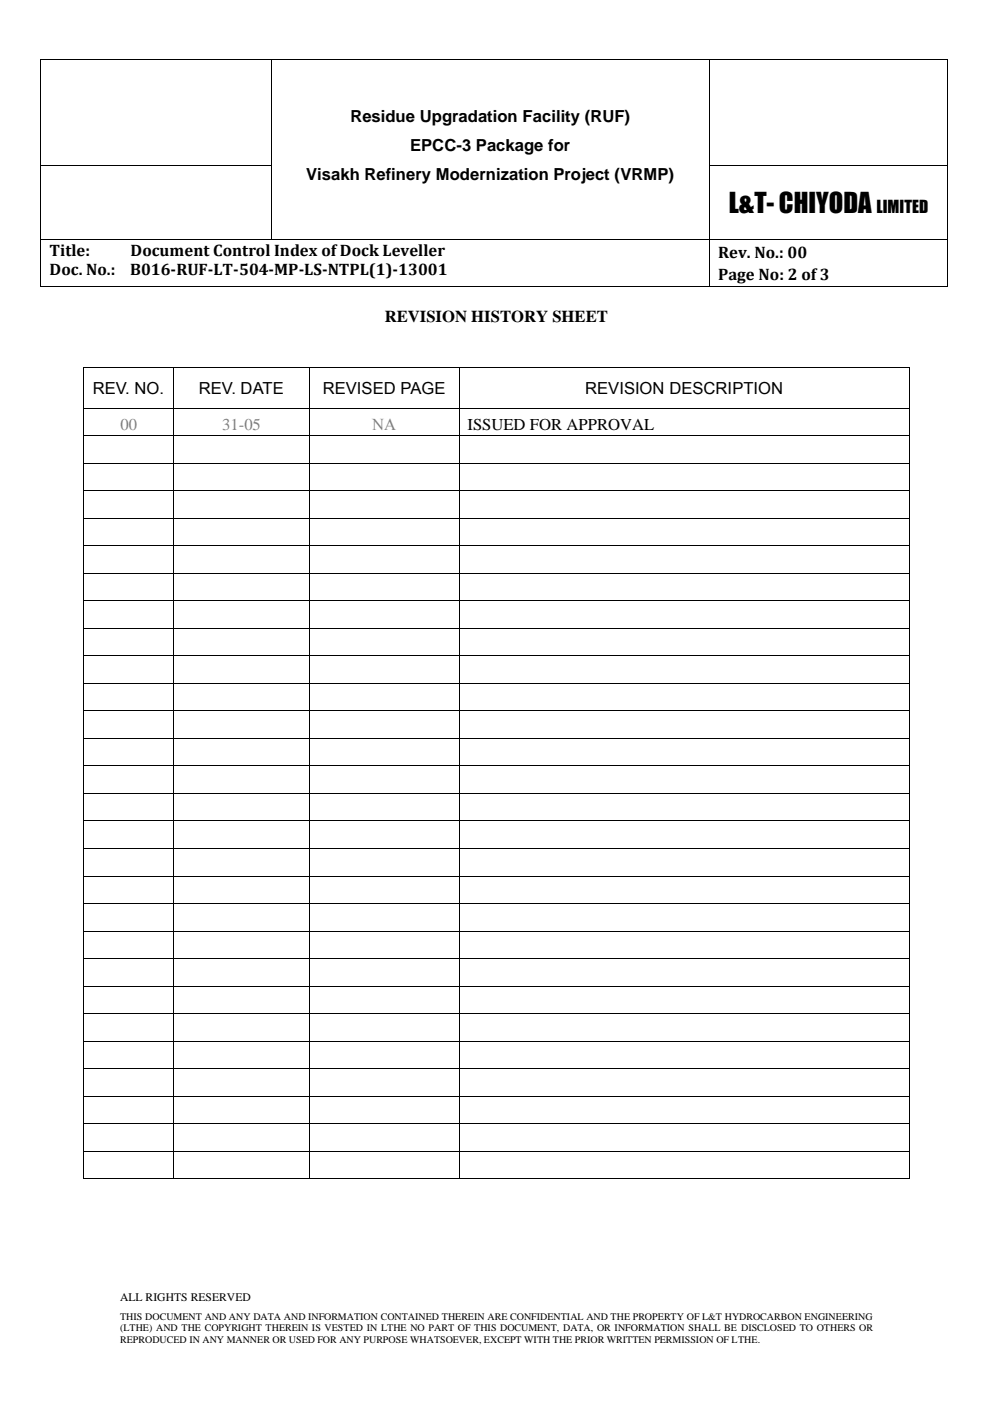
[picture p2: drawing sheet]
<svg xmlns="http://www.w3.org/2000/svg" width="210mm" height="297mm" viewBox="0 0 210 297" stroke-linecap="round" stroke-linejoin="round" font-family="sans-serif">
<defs><g id="words">
<text font-size="5.6" x="154.1" y="45.1">L&amp;T- CHIYODA</text>
<g font-size="3.5">
<text x="74.1" y="25.8">Residue Upgradation Facility (RUF)</text>
<text x="86.8" y="31.9">EPCC-3 Package for</text>
<text x="64.8" y="38">Visakh Refinery Modernization Project (VRMP)</text>
<text x="185.4" y="45.1">LIMITED</text>
<text x="10.5" y="54.1">Title:</text>
<text x="10.5" y="58.3">Doc. No.:</text>
<text x="27.5" y="58.3">B016-RUF-LT-504-MP-LS-NTPL(1)-13001</text>
<text x="27.6" y="54.1">Document Control Index of Dock Leveller</text>
<text x="151.9" y="54.7">Rev. No.: 00</text>
<text x="151.9" y="59.3">Page No: 2 of3</text>
<text x="81.4" y="68.2">REVISION HISTORY SHEET</text>
<text x="19.6" y="83.3">REV. NO.</text>
<text x="42" y="83.3">REV. DATE</text>
<text x="68.2" y="83.3">REVISED PAGE</text>
<text x="123.8" y="83.3">REVISION DESCRIPTION</text>
<text x="98.9" y="90.9">ISSUED FOR APPROVAL</text>
</g>
<g font-size="3.5" fill="#7f7f7f">
<text x="25.5" y="90.9">00</text>
<text x="47" y="90.9">31-05</text>
<text x="78.7" y="90.9">NA</text>
</g>
<text font-size="2.5" x="25.4" y="275.3">ALL RIGHTS RESERVED</text>
<g font-size="2.1">
<text x="25.4" y="279.2">THIS DOCUMENT AND ANY DATA AND INFORMATION CONTAINED THEREIN ARE CONFIDENTIAL AND THE PROPERTY OF L&amp;T HYDROCARBON ENGINEERING</text>
<text x="25.4" y="281.6">(LTHE) AND THE COPYRIGHT THEREIN IS VESTED IN LTHE NO PART OF THIS DOCUMENT, DATA, OR INFORMATION SHALL BE DISCLOSED TO OTHERS OR</text>
<text x="25.4" y="284">REPRODUCED IN ANY MANNER OR USED FOR ANY PURPOSE WHATSOEVER, EXCEPT WITH THE PRIOR WRITTEN PERMISSION OF LTHE.</text>
</g>
</g></defs>
<g fill="#000">
<path d="M8.5 12.5h.2v.2h-.2z" fill-rule="evenodd"/>
<path d="M8.5 12.5h.2v.2h-.2z" fill-rule="evenodd"/>
<path d="M57.4 12.5h.1v.2h-.1z" fill-rule="evenodd"/>
<path d="M149.9 12.5h.2v.2h-.2z" fill-rule="evenodd"/>
<path d="M200.4 12.5h.2v.2h-.2z" fill-rule="evenodd"/>
<path d="M200.4 12.5h.2v.2h-.2z" fill-rule="evenodd"/>
<path d="M8.5 35h.2v.2h-.2z" fill-rule="evenodd"/>
<path d="M57.4 35h.1v.2h-.1z" fill-rule="evenodd"/>
<path d="M149.9 35h.2v.2h-.2z" fill-rule="evenodd"/>
<path d="M200.4 35h.2v.2h-.2z" fill-rule="evenodd"/>
<path d="M8.5 50.6h.2v.2h-.2z" fill-rule="evenodd"/>
<path d="M57.4 50.6h.1v.2h-.1z" fill-rule="evenodd"/>
<path d="M149.9 50.6h.2v.2h-.2z" fill-rule="evenodd"/>
<path d="M200.4 50.6h.2v.2h-.2z" fill-rule="evenodd"/>
<path d="M8.5 60.6h.2v.2h-.2z" fill-rule="evenodd"/>
<path d="M8.5 60.6h.2v.2h-.2z" fill-rule="evenodd"/>
<path d="M17.6 77.7h.1v.2h-.1z" fill-rule="evenodd"/>
<path d="M17.6 77.7h.1v.2h-.1z" fill-rule="evenodd"/>
<path d="M36.7 77.7h.1v.2h-.1z" fill-rule="evenodd"/>
<path d="M65.3 77.7h.2v.2h-.2z" fill-rule="evenodd"/>
<path d="M97 77.7h.2v.2h-.2z" fill-rule="evenodd"/>
<path d="M149.9 60.6h.2v.2h-.2z" fill-rule="evenodd"/>
<path d="M192.3 77.7h.2v.2h-.2z" fill-rule="evenodd"/>
<path d="M192.3 77.7h.2v.2h-.2z" fill-rule="evenodd"/>
<path d="M200.4 60.6h.2v.2h-.2z" fill-rule="evenodd"/>
<path d="M200.4 60.6h.2v.2h-.2z" fill-rule="evenodd"/>
<path d="M17.6 86.2h.1v.2h-.1z" fill-rule="evenodd"/>
<path d="M17.6 92.1h.1v.2h-.1z" fill-rule="evenodd"/>
<path d="M17.6 97.9h.1v.2h-.1z" fill-rule="evenodd"/>
<path d="M36.7 86.2h.1v.2h-.1z" fill-rule="evenodd"/>
<path d="M36.7 92.1h.1v.2h-.1z" fill-rule="evenodd"/>
<path d="M36.7 97.9h.1v.2h-.1z" fill-rule="evenodd"/>
<path d="M65.3 86.2h.2v.2h-.2z" fill-rule="evenodd"/>
<path d="M65.3 92.1h.2v.2h-.2z" fill-rule="evenodd"/>
<path d="M65.3 97.9h.2v.2h-.2z" fill-rule="evenodd"/>
<path d="M97 86.2h.2v.2h-.2z" fill-rule="evenodd"/>
<path d="M97 92.1h.2v.2h-.2z" fill-rule="evenodd"/>
<path d="M97 97.9h.2v.2h-.2z" fill-rule="evenodd"/>
<path d="M192.3 86.2h.2v.2h-.2z" fill-rule="evenodd"/>
<path d="M192.3 92.1h.2v.2h-.2z" fill-rule="evenodd"/>
<path d="M192.3 97.9h.2v.2h-.2z" fill-rule="evenodd"/>
<path d="M17.6 103.7h.1v.2h-.1z" fill-rule="evenodd"/>
<path d="M17.6 109.5h.1v.2h-.1z" fill-rule="evenodd"/>
<path d="M17.6 115.4h.1v.1h-.1z" fill-rule="evenodd"/>
<path d="M36.7 103.7h.1v.2h-.1z" fill-rule="evenodd"/>
<path d="M36.7 109.5h.1v.2h-.1z" fill-rule="evenodd"/>
<path d="M36.7 115.4h.1v.1h-.1z" fill-rule="evenodd"/>
<path d="M65.3 103.7h.2v.2h-.2z" fill-rule="evenodd"/>
<path d="M65.3 109.5h.2v.2h-.2z" fill-rule="evenodd"/>
<path d="M65.3 115.4h.2v.1h-.2z" fill-rule="evenodd"/>
<path d="M97 103.7h.2v.2h-.2z" fill-rule="evenodd"/>
<path d="M97 109.5h.2v.2h-.2z" fill-rule="evenodd"/>
<path d="M97 115.4h.2v.1h-.2z" fill-rule="evenodd"/>
<path d="M192.3 103.7h.2v.2h-.2z" fill-rule="evenodd"/>
<path d="M192.3 109.5h.2v.2h-.2z" fill-rule="evenodd"/>
<path d="M192.3 115.4h.2v.1h-.2z" fill-rule="evenodd"/>
<path d="M17.6 121.2h.1v.1h-.1z" fill-rule="evenodd"/>
<path d="M17.6 127h.1v.2h-.1z" fill-rule="evenodd"/>
<path d="M17.6 132.8h.1v.2h-.1z" fill-rule="evenodd"/>
<path d="M17.6 138.7h.1v.1h-.1z" fill-rule="evenodd"/>
<path d="M36.7 121.2h.1v.1h-.1z" fill-rule="evenodd"/>
<path d="M36.7 127h.1v.2h-.1z" fill-rule="evenodd"/>
<path d="M36.7 132.8h.1v.2h-.1z" fill-rule="evenodd"/>
<path d="M36.7 138.7h.1v.1h-.1z" fill-rule="evenodd"/>
<path d="M65.3 121.2h.2v.1h-.2z" fill-rule="evenodd"/>
<path d="M65.3 127h.2v.2h-.2z" fill-rule="evenodd"/>
<path d="M65.3 132.8h.2v.2h-.2z" fill-rule="evenodd"/>
<path d="M65.3 138.7h.2v.1h-.2z" fill-rule="evenodd"/>
<path d="M97 121.2h.2v.1h-.2z" fill-rule="evenodd"/>
<path d="M97 127h.2v.2h-.2z" fill-rule="evenodd"/>
<path d="M97 132.8h.2v.2h-.2z" fill-rule="evenodd"/>
<path d="M97 138.7h.2v.1h-.2z" fill-rule="evenodd"/>
<path d="M192.3 121.2h.2v.1h-.2z" fill-rule="evenodd"/>
<path d="M192.3 127h.2v.2h-.2z" fill-rule="evenodd"/>
<path d="M192.3 132.8h.2v.2h-.2z" fill-rule="evenodd"/>
<path d="M192.3 138.7h.2v.1h-.2z" fill-rule="evenodd"/>
<path d="M17.6 144.5h.1v.1h-.1z" fill-rule="evenodd"/>
<path d="M17.6 150.3h.1v.2h-.1z" fill-rule="evenodd"/>
<path d="M17.6 156.1h.1v.2h-.1z" fill-rule="evenodd"/>
<path d="M36.7 144.5h.1v.1h-.1z" fill-rule="evenodd"/>
<path d="M36.7 150.3h.1v.2h-.1z" fill-rule="evenodd"/>
<path d="M36.7 156.1h.1v.2h-.1z" fill-rule="evenodd"/>
<path d="M65.3 144.5h.2v.1h-.2z" fill-rule="evenodd"/>
<path d="M65.3 150.3h.2v.2h-.2z" fill-rule="evenodd"/>
<path d="M65.3 156.1h.2v.2h-.2z" fill-rule="evenodd"/>
<path d="M97 144.5h.2v.1h-.2z" fill-rule="evenodd"/>
<path d="M97 150.3h.2v.2h-.2z" fill-rule="evenodd"/>
<path d="M97 156.1h.2v.2h-.2z" fill-rule="evenodd"/>
<path d="M192.3 144.5h.2v.1h-.2z" fill-rule="evenodd"/>
<path d="M192.3 150.3h.2v.2h-.2z" fill-rule="evenodd"/>
<path d="M192.3 156.1h.2v.2h-.2z" fill-rule="evenodd"/>
<path d="M17.6 161.9h.1v.2h-.1z" fill-rule="evenodd"/>
<path d="M17.6 167.7h.1v.2h-.1z" fill-rule="evenodd"/>
<path d="M17.6 173.6h.1v.2h-.1z" fill-rule="evenodd"/>
<path d="M17.6 179.4h.1v.2h-.1z" fill-rule="evenodd"/>
<path d="M36.7 161.9h.1v.2h-.1z" fill-rule="evenodd"/>
<path d="M36.7 167.7h.1v.2h-.1z" fill-rule="evenodd"/>
<path d="M36.7 173.6h.1v.2h-.1z" fill-rule="evenodd"/>
<path d="M36.7 179.4h.1v.2h-.1z" fill-rule="evenodd"/>
<path d="M65.3 161.9h.2v.2h-.2z" fill-rule="evenodd"/>
<path d="M65.3 167.7h.2v.2h-.2z" fill-rule="evenodd"/>
<path d="M65.3 173.6h.2v.2h-.2z" fill-rule="evenodd"/>
<path d="M65.3 179.4h.2v.2h-.2z" fill-rule="evenodd"/>
<path d="M97 161.9h.2v.2h-.2z" fill-rule="evenodd"/>
<path d="M97 167.7h.2v.2h-.2z" fill-rule="evenodd"/>
<path d="M97 173.6h.2v.2h-.2z" fill-rule="evenodd"/>
<path d="M97 179.4h.2v.2h-.2z" fill-rule="evenodd"/>
<path d="M192.3 161.9h.2v.2h-.2z" fill-rule="evenodd"/>
<path d="M192.3 167.7h.2v.2h-.2z" fill-rule="evenodd"/>
<path d="M192.3 173.6h.2v.2h-.2z" fill-rule="evenodd"/>
<path d="M192.3 179.4h.2v.2h-.2z" fill-rule="evenodd"/>
<path d="M17.6 185.2h.1v.2h-.1z" fill-rule="evenodd"/>
<path d="M17.6 191h.1v.2h-.1z" fill-rule="evenodd"/>
<path d="M17.6 196.9h.1v.1h-.1z" fill-rule="evenodd"/>
<path d="M36.7 185.2h.1v.2h-.1z" fill-rule="evenodd"/>
<path d="M36.7 191h.1v.2h-.1z" fill-rule="evenodd"/>
<path d="M36.7 196.9h.1v.1h-.1z" fill-rule="evenodd"/>
<path d="M65.3 185.2h.2v.2h-.2z" fill-rule="evenodd"/>
<path d="M65.3 191h.2v.2h-.2z" fill-rule="evenodd"/>
<path d="M65.3 196.9h.2v.1h-.2z" fill-rule="evenodd"/>
<path d="M97 185.2h.2v.2h-.2z" fill-rule="evenodd"/>
<path d="M97 191h.2v.2h-.2z" fill-rule="evenodd"/>
<path d="M97 196.9h.2v.1h-.2z" fill-rule="evenodd"/>
<path d="M192.3 185.2h.2v.2h-.2z" fill-rule="evenodd"/>
<path d="M192.3 191h.2v.2h-.2z" fill-rule="evenodd"/>
<path d="M192.3 196.9h.2v.1h-.2z" fill-rule="evenodd"/>
<path d="M17.6 202.7h.1v.1h-.1z" fill-rule="evenodd"/>
<path d="M17.6 208.5h.1v.2h-.1z" fill-rule="evenodd"/>
<path d="M17.6 214.3h.1v.2h-.1z" fill-rule="evenodd"/>
<path d="M36.7 202.7h.1v.1h-.1z" fill-rule="evenodd"/>
<path d="M36.7 208.5h.1v.2h-.1z" fill-rule="evenodd"/>
<path d="M36.7 214.3h.1v.2h-.1z" fill-rule="evenodd"/>
<path d="M65.3 202.7h.2v.1h-.2z" fill-rule="evenodd"/>
<path d="M65.3 208.5h.2v.2h-.2z" fill-rule="evenodd"/>
<path d="M65.3 214.3h.2v.2h-.2z" fill-rule="evenodd"/>
<path d="M97 202.7h.2v.1h-.2z" fill-rule="evenodd"/>
<path d="M97 208.5h.2v.2h-.2z" fill-rule="evenodd"/>
<path d="M97 214.3h.2v.2h-.2z" fill-rule="evenodd"/>
<path d="M192.3 202.7h.2v.1h-.2z" fill-rule="evenodd"/>
<path d="M192.3 208.5h.2v.2h-.2z" fill-rule="evenodd"/>
<path d="M192.3 214.3h.2v.2h-.2z" fill-rule="evenodd"/>
<path d="M17.6 220.2h.1v.1h-.1z" fill-rule="evenodd"/>
<path d="M17.6 226h.1v.1h-.1z" fill-rule="evenodd"/>
<path d="M17.6 231.8h.1v.2h-.1z" fill-rule="evenodd"/>
<path d="M17.6 237.6h.1v.2h-.1z" fill-rule="evenodd"/>
<path d="M36.7 220.2h.1v.1h-.1z" fill-rule="evenodd"/>
<path d="M36.7 226h.1v.1h-.1z" fill-rule="evenodd"/>
<path d="M36.7 231.8h.1v.2h-.1z" fill-rule="evenodd"/>
<path d="M36.7 237.6h.1v.2h-.1z" fill-rule="evenodd"/>
<path d="M65.3 220.2h.2v.1h-.2z" fill-rule="evenodd"/>
<path d="M65.3 226h.2v.1h-.2z" fill-rule="evenodd"/>
<path d="M65.3 231.8h.2v.2h-.2z" fill-rule="evenodd"/>
<path d="M65.3 237.6h.2v.2h-.2z" fill-rule="evenodd"/>
<path d="M97 220.2h.2v.1h-.2z" fill-rule="evenodd"/>
<path d="M97 226h.2v.1h-.2z" fill-rule="evenodd"/>
<path d="M97 231.8h.2v.2h-.2z" fill-rule="evenodd"/>
<path d="M97 237.6h.2v.2h-.2z" fill-rule="evenodd"/>
<path d="M192.3 220.2h.2v.1h-.2z" fill-rule="evenodd"/>
<path d="M192.3 226h.2v.1h-.2z" fill-rule="evenodd"/>
<path d="M192.3 231.8h.2v.2h-.2z" fill-rule="evenodd"/>
<path d="M192.3 237.6h.2v.2h-.2z" fill-rule="evenodd"/>
<path d="M17.6 243.5h.1v.1h-.1z" fill-rule="evenodd"/>
<path d="M17.6 249.3h.1v.1h-.1z" fill-rule="evenodd"/>
<path d="M17.6 249.3h.1v.1h-.1z" fill-rule="evenodd"/>
<path d="M36.7 243.5h.1v.1h-.1z" fill-rule="evenodd"/>
<path d="M36.7 249.3h.1v.1h-.1z" fill-rule="evenodd"/>
<path d="M65.3 243.5h.2v.1h-.2z" fill-rule="evenodd"/>
<path d="M65.3 249.3h.2v.1h-.2z" fill-rule="evenodd"/>
<path d="M97 243.5h.2v.1h-.2z" fill-rule="evenodd"/>
<path d="M97 249.3h.2v.1h-.2z" fill-rule="evenodd"/>
<path d="M192.3 243.5h.2v.1h-.2z" fill-rule="evenodd"/>
<path d="M192.3 249.3h.2v.1h-.2z" fill-rule="evenodd"/>
<path d="M192.3 249.3h.2v.1h-.2z" fill-rule="evenodd"/>
</g>
<g fill="none" stroke="#000" stroke-width=".21">
<path d="M8.6 12.7v22.3M8.7 12.6h48.7M57.5 12.7v22.3M57.5 12.6h92.4M150 12.7v22.3M150.1 12.6h50.3M200.5 12.7v22.3M8.6 35.2v15.4M8.7 35.1h48.7M57.5 35.2v15.4M150 35.2v15.4M150.1 35.1h50.3"/>
<path d="M200.5 35.2v15.4M8.6 50.8v9.8M8.7 50.7h48.7M57.5 50.7h92.4M150 50.8v9.8M150.1 50.7h50.3M200.5 50.8v9.8M8.7 60.7h141.2M17.7 77.9v8.3M17.7 77.8h19M36.8 77.9v8.3M36.8 77.8h28.5"/>
<path d="M65.4 77.9v8.3M65.5 77.8h31.5M97.1 77.9v8.3M97.2 77.8h95.1M150.1 60.7h50.3M192.4 77.9v8.3M17.7 86.4v5.7M17.7 92.3v5.6M17.7 98.1v5.6M17.7 86.3h19M17.7 92.2h19M17.7 98h19"/>
<path d="M36.8 86.4v5.7M36.8 92.3v5.6M36.8 98.1v5.6M36.8 86.3h28.5M36.8 92.2h28.5M36.8 98h28.5M65.4 86.4v5.7M65.4 92.3v5.6M65.4 98.1v5.6M65.5 86.3h31.5M65.5 92.2h31.5M65.5 98h31.5"/>
<path d="M97.1 86.4v5.7M97.1 92.3v5.6M97.1 98.1v5.6M97.2 86.3h95.1M97.2 92.2h95.1M97.2 98h95.1M192.4 86.4v5.7M192.4 92.3v5.6M192.4 98.1v5.6M17.7 103.9v5.6M17.7 109.7v5.7M17.7 115.5v5.7"/>
<path d="M17.7 103.8h19M17.7 109.6h19M17.7 115.5h19M36.8 103.9v5.6M36.8 109.7v5.7M36.8 115.5v5.7M36.8 103.8h28.5M36.8 109.6h28.5M36.8 115.5h28.5M65.4 103.9v5.6M65.4 109.7v5.7M65.4 115.5v5.7"/>
<path d="M65.5 103.8h31.5M65.5 109.6h31.5M65.5 115.5h31.5M97.1 103.9v5.6M97.1 109.7v5.7M97.1 115.5v5.7M97.2 103.8h95.1M97.2 109.6h95.1M97.2 115.5h95.1M192.4 103.9v5.6M192.4 109.7v5.7M192.4 115.5v5.7"/>
<path d="M17.7 121.3v5.7M17.7 127.2v5.6M17.7 133v5.7M17.7 138.8v5.7M17.7 121.3h19M17.7 127.1h19M17.7 132.9h19M17.7 138.7h19M36.8 121.3v5.7M36.8 127.2v5.6M36.8 133v5.7M36.8 138.8v5.7"/>
<path d="M36.8 121.3h28.5M36.8 127.1h28.5M36.8 132.9h28.5M36.8 138.7h28.5M65.4 121.3v5.7M65.4 127.2v5.6M65.4 133v5.7M65.4 138.8v5.7M65.5 121.3h31.5M65.5 127.1h31.5M65.5 132.9h31.5M65.5 138.7h31.5"/>
<path d="M97.1 121.3v5.7M97.1 127.2v5.6M97.1 133v5.7M97.1 138.8v5.7M97.2 121.3h95.1M97.2 127.1h95.1M97.2 132.9h95.1M97.2 138.7h95.1M192.4 121.3v5.7M192.4 127.2v5.6M192.4 133v5.7M192.4 138.8v5.7"/>
<path d="M17.7 144.6v5.7M17.7 150.5v5.6M17.7 156.3v5.6M17.7 144.5h19M17.7 150.4h19M17.7 156.2h19M36.8 144.6v5.7M36.8 150.5v5.6M36.8 156.3v5.6M36.8 144.5h28.5M36.8 150.4h28.5M36.8 156.2h28.5"/>
<path d="M65.4 144.6v5.7M65.4 150.5v5.6M65.4 156.3v5.6M65.5 144.5h31.5M65.5 150.4h31.5M65.5 156.2h31.5M97.1 144.6v5.7M97.1 150.5v5.6M97.1 156.3v5.6M97.2 144.5h95.1M97.2 150.4h95.1M97.2 156.2h95.1"/>
<path d="M192.4 144.6v5.7M192.4 150.5v5.6M192.4 156.3v5.6M17.7 162.1v5.6M17.7 167.9v5.7M17.7 173.8v5.6M17.7 179.6v5.6M17.7 162h19M17.7 167.8h19M17.7 173.7h19M17.7 179.5h19M36.8 162.1v5.6"/>
<path d="M36.8 167.9v5.7M36.8 173.8v5.6M36.8 179.6v5.6M36.8 162h28.5M36.8 167.8h28.5M36.8 173.7h28.5M36.8 179.5h28.5M65.4 162.1v5.6M65.4 167.9v5.7M65.4 173.8v5.6M65.4 179.6v5.6M65.5 162h31.5"/>
<path d="M65.5 167.8h31.5M65.5 173.7h31.5M65.5 179.5h31.5M97.1 162.1v5.6M97.1 167.9v5.7M97.1 173.8v5.6M97.1 179.6v5.6M97.2 162h95.1M97.2 167.8h95.1M97.2 173.7h95.1M97.2 179.5h95.1M192.4 162.1v5.6"/>
<path d="M192.4 167.9v5.7M192.4 173.8v5.6M192.4 179.6v5.6M17.7 185.4v5.6M17.7 191.2v5.7M17.7 197v5.7M17.7 185.3h19M17.7 191.1h19M17.7 197h19M36.8 185.4v5.6M36.8 191.2v5.7M36.8 197v5.7"/>
<path d="M36.8 185.3h28.5M36.8 191.1h28.5M36.8 197h28.5M65.4 185.4v5.6M65.4 191.2v5.7M65.4 197v5.7M65.5 185.3h31.5M65.5 191.1h31.5M65.5 197h31.5M97.1 185.4v5.6M97.1 191.2v5.7M97.1 197v5.7"/>
<path d="M97.2 185.3h95.1M97.2 191.1h95.1M97.2 197h95.1M192.4 185.4v5.6M192.4 191.2v5.7M192.4 197v5.7M17.7 202.8v5.7M17.7 208.7v5.6M17.7 214.5v5.7M17.7 202.8h19M17.7 208.6h19M17.7 214.4h19"/>
<path d="M36.8 202.8v5.7M36.8 208.7v5.6M36.8 214.5v5.7M36.8 202.8h28.5M36.8 208.6h28.5M36.8 214.4h28.5M65.4 202.8v5.7M65.4 208.7v5.6M65.4 214.5v5.7M65.5 202.8h31.5M65.5 208.6h31.5M65.5 214.4h31.5"/>
<path d="M97.1 202.8v5.7M97.1 208.7v5.6M97.1 214.5v5.7M97.2 202.8h95.1M97.2 208.6h95.1M97.2 214.4h95.1M192.4 202.8v5.7M192.4 208.7v5.6M192.4 214.5v5.7M17.7 220.3v5.7M17.7 226.1v5.7M17.7 232v5.6"/>
<path d="M17.7 237.8v5.7M17.7 220.2h19M17.7 226h19M17.7 231.9h19M17.7 237.7h19M36.8 220.3v5.7M36.8 226.1v5.7M36.8 232v5.6M36.8 237.8v5.7M36.8 220.2h28.5M36.8 226h28.5M36.8 231.9h28.5"/>
<path d="M36.8 237.7h28.5M65.4 220.3v5.7M65.4 226.1v5.7M65.4 232v5.6M65.4 237.8v5.7M65.5 220.2h31.5M65.5 226h31.5M65.5 231.9h31.5M65.5 237.7h31.5M97.1 220.3v5.7M97.1 226.1v5.7M97.1 232v5.6"/>
<path d="M97.1 237.8v5.7M97.2 220.2h95.1M97.2 226h95.1M97.2 231.9h95.1M97.2 237.7h95.1M192.4 220.3v5.7M192.4 226.1v5.7M192.4 232v5.6M192.4 237.8v5.7M17.7 243.6v5.7M17.7 243.5h19M17.7 249.3h19"/>
<path d="M36.8 243.6v5.7M36.8 243.5h28.5M36.8 249.3h28.5M65.4 243.6v5.7M65.5 243.5h31.5M65.5 249.3h31.5M97.1 243.6v5.7M97.2 243.5h95.1M97.2 249.3h95.1M192.4 243.6v5.7"/>
</g>
<use href="#words"/>
</svg>
